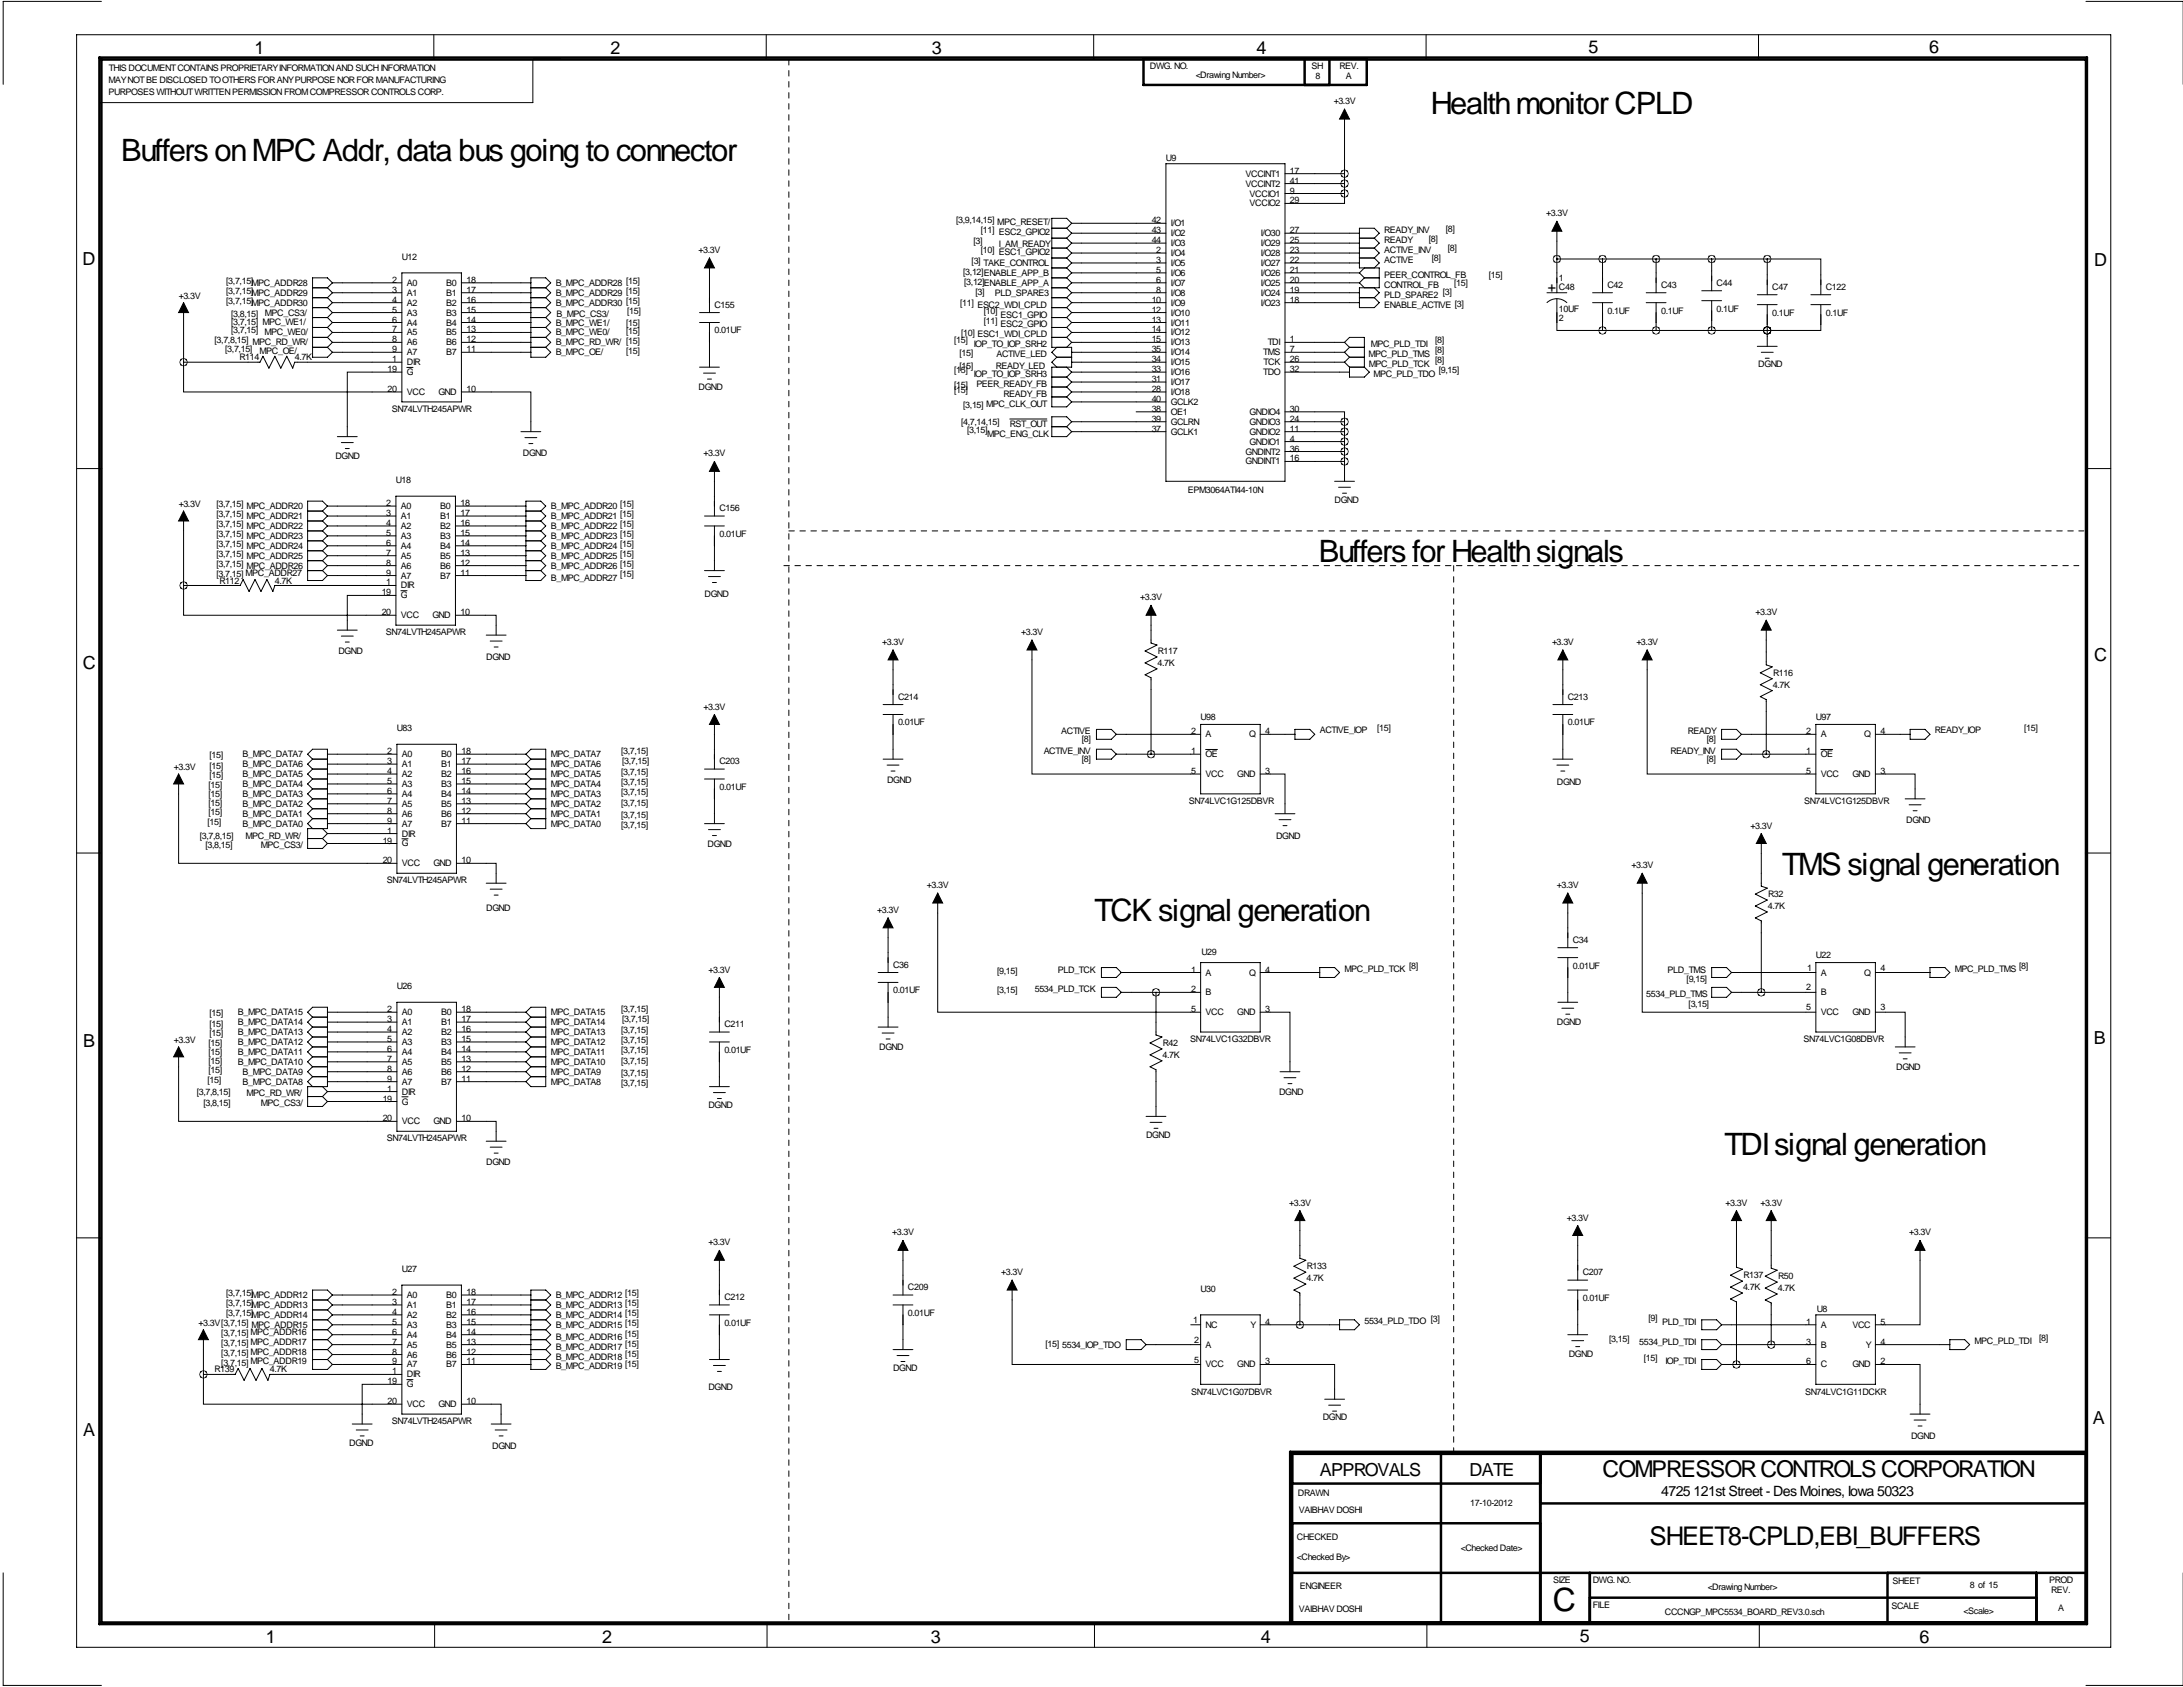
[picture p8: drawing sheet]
<svg xmlns="http://www.w3.org/2000/svg" width="559mm" height="432mm" viewBox="0 0 559 432" stroke-linecap="round" stroke-linejoin="round" font-family="sans-serif">
<defs><g id="words">
<text font-size="8.2" x="397.5" y="412.4">C</text>
<g font-size="7.9">
<text x="366.3" y="29.2">Health monitor CPLD</text>
<text x="31" y="41.1">Buffers on MPC Addr, data bus going to connector</text>
<text x="337.6" y="143.8">Buffers for Health signals</text>
<text x="456.2" y="224">TMS signal generation</text>
<text x="280.2" y="235.7">TCK signal generation</text>
<text x="441.5" y="295.7">TDI signal generation</text>
</g>
<text font-size="6.6" x="422.3" y="395.4">SHEET8-CPLD,EBI_BUFFERS</text>
<text font-size="5.9" x="410.2" y="378">COMPRESSOR CONTROLS CORPORATION</text>
<g font-size="4.6">
<text x="65.1" y="13.7">1</text>
<text x="156.3" y="13.7">2</text>
<text x="238.5" y="13.7">3</text>
<text x="321.6" y="13.7">4</text>
<text x="406.6" y="13.5">5</text>
<text x="493.8" y="13.5">6</text>
<text x="21.1" y="67.9">D</text>
<text x="536.1" y="68.1">D</text>
<text x="21.2" y="171.1">C</text>
<text x="536" y="169.2">C</text>
<text x="21.3" y="268.1">B</text>
<text x="535.9" y="267.2">B</text>
<text x="535.7" y="364.5">A</text>
<text x="21.3" y="367.5">A</text>
<text x="337.8" y="377.7">APPROVALS</text>
<text x="376.2" y="377.7">DATE</text>
<text x="68" y="420.6">1</text>
<text x="154.1" y="420.6">2</text>
<text x="238.3" y="420.6">3</text>
<text x="322.7" y="420.5">4</text>
<text x="404.4" y="420.4">5</text>
<text x="491.4" y="420.6">6</text>
</g>
<g font-size="3.6">
<text x="396.2" y="74.7">+</text>
<text x="425.2" y="383">4725 121st Street - Des Moines, Iowa 50323</text>
</g>
<g font-size="2.3">
<text x="294.3" y="17.6">DWG. NO.</text>
<text x="335.7" y="17.7">SH</text>
<text x="342.9" y="17.8">REV.</text>
<text x="27.8" y="21.1">MAY NOT BE DISCLOSED TO OTHERS FOR ANY PURPOSE NOR FOR MANUFACTURING</text>
<text x="27.9" y="18.3">THIS DOCUMENT CONTAINS PROPRIETARY INFORMATION AND SUCH INFORMATION</text>
<text x="306.1" y="20.1">&lt;Drawing Number&gt;</text>
<text x="336.7" y="20.3">8</text>
<text x="344.5" y="20.3">A</text>
<text x="27.8" y="24.2">PURPOSES WITHOUT WRITTEN PERMISSION FROM COMPRESSOR CONTROLS CORP.</text>
<text x="341.4" y="26.7">+3.3V</text>
<text x="298.4" y="41.1">U9</text>
<text x="318.8" y="45.2">VCCINT1</text>
<text x="318.8" y="47.8">VCCINT2</text>
<text x="330.2" y="44.4">17</text>
<text x="330.2" y="47">41</text>
<text x="319.9" y="50.3">VCCIO1</text>
<text x="319.9" y="52.8">VCCIO2</text>
<text x="330.2" y="49.5">9</text>
<text x="330.2" y="52.1">29</text>
<text x="244.8" y="57.2">[3,9,14,15] MPC_RESET/</text>
<text x="251.1" y="59.7">[11] ESC2_GPIO2</text>
<text x="294.8" y="57.1">42</text>
<text x="294.8" y="59.7">43</text>
<text x="299.7" y="57.9">I/O1</text>
<text x="330.2" y="59.7">27</text>
<text x="354.3" y="59.7">READY_INV</text>
<text x="370.1" y="59.4">[8]</text>
<text x="395.8" y="55.4">+3.3V</text>
<text x="178.8" y="64.8">+3.3V</text>
<text x="249.2" y="62.5">[3]</text>
<text x="251.1" y="64.8">[10] ESC1_GPIO2</text>
<text x="255.7" y="63.2">I_AM_READY</text>
<text x="294.8" y="62.2">44</text>
<text x="296" y="64.8">2</text>
<text x="299.7" y="60.5">I/O2</text>
<text x="299.7" y="63">I/O3</text>
<text x="299.7" y="65.5">I/O4</text>
<text x="322.8" y="65.5">I/O28</text>
<text x="322.8" y="63">I/O29</text>
<text x="322.8" y="60.5">I/O30</text>
<text x="330.2" y="64.8">23</text>
<text x="330.2" y="62.2">25</text>
<text x="354.3" y="64.8">ACTIVE_INV</text>
<text x="354.3" y="62.2">READY</text>
<text x="365.8" y="62">[8]</text>
<text x="370.6" y="64.3">[8]</text>
<text x="102.9" y="66.5">U12</text>
<text x="246.6" y="70.4">[3,12]ENABLE_APP_B</text>
<text x="248.7" y="67.6">[3] TAKE_CONTROL</text>
<text x="296" y="67.3">3</text>
<text x="296" y="69.8">5</text>
<text x="299.7" y="68.1">I/O5</text>
<text x="299.7" y="70.6">I/O6</text>
<text x="322.8" y="70.6">I/O26</text>
<text x="322.8" y="68.1">I/O27</text>
<text x="330.2" y="69.8">21</text>
<text x="330.2" y="67.3">22</text>
<text x="354.3" y="67.3">ACTIVE</text>
<text x="354.3" y="71.1">PEER_CONTROL_FB</text>
<text x="366.5" y="66.8">[8]</text>
<text x="381.1" y="71.1">[15]</text>
<text x="399" y="71.9">1</text>
<text x="45.7" y="76.5">+3.3V</text>
<text x="57.9" y="72.7">[3,7,15]MPC_ADDR28</text>
<text x="57.9" y="75.2">[3,7,15]MPC_ADDR29</text>
<text x="57.9" y="77.7">[3,7,15]MPC_ADDR30</text>
<text x="100.4" y="72.4">2</text>
<text x="100.4" y="74.9">3</text>
<text x="100.4" y="77.5">4</text>
<text x="104.1" y="73.2">A0</text>
<text x="104.1" y="75.7">A1</text>
<text x="114.2" y="73.2">B0</text>
<text x="114.2" y="75.7">B1</text>
<text x="119.4" y="72.4">18</text>
<text x="119.4" y="74.9">17</text>
<text x="119.4" y="77.5">16</text>
<text x="142.2" y="73.2">B_MPC_ADDR28 [15]</text>
<text x="142.2" y="75.7">B_MPC_ADDR29 [15]</text>
<text x="246.8" y="72.9">[3,12]ENABLE_APP_A</text>
<text x="249.7" y="75.4">[3]</text>
<text x="254.6" y="75.7">PLD_SPARE3</text>
<text x="294.8" y="77.5">10</text>
<text x="296" y="72.4">6</text>
<text x="296" y="74.9">8</text>
<text x="299.7" y="73.2">I/O7</text>
<text x="299.7" y="75.7">I/O8</text>
<text x="322.8" y="75.7">I/O24</text>
<text x="322.8" y="73.2">I/O25</text>
<text x="330.2" y="77.5">18</text>
<text x="330.2" y="74.9">19</text>
<text x="330.2" y="72.4">20</text>
<text x="354.3" y="76.2">PLD_SPARE2</text>
<text x="354.3" y="73.7">CONTROL_FB</text>
<text x="369.3" y="75.4">[3]</text>
<text x="372.2" y="73.2">[15]</text>
<text x="399" y="74.2">C48</text>
<text x="411.5" y="73.7">C42</text>
<text x="425.2" y="73.7">C43</text>
<text x="439.4" y="73.2">C44</text>
<text x="453.6" y="74.2">C47</text>
<text x="467.4" y="74.2">C122</text>
<text x="59.2" y="83.1">[3,7,15] MPC_WE1/</text>
<text x="59.2" y="81">[3,8,15]</text>
<text x="67.8" y="80.8">MPC_CS3/</text>
<text x="100.4" y="80">5</text>
<text x="100.4" y="82.6">6</text>
<text x="104.1" y="78.2">A2</text>
<text x="104.1" y="80.8">A3</text>
<text x="104.1" y="83.3">A4</text>
<text x="114.2" y="78.2">B2</text>
<text x="114.2" y="80.8">B3</text>
<text x="114.2" y="83.3">B4</text>
<text x="119.4" y="80">15</text>
<text x="119.4" y="82.6">14</text>
<text x="142.2" y="78.2">B_MPC_ADDR30 [15]</text>
<text x="142.2" y="83.3">B_MPC_WE1/</text>
<text x="142.5" y="81">B_MPC_CS3/</text>
<text x="160.3" y="83.3">[15]</text>
<text x="160.5" y="80.3">[15]</text>
<text x="182.9" y="78.7">C155</text>
<text x="245.7" y="78.2">[11] ESC2_WDI_CPLD</text>
<text x="251.8" y="80.3">[10]</text>
<text x="251.8" y="82.8">[11]</text>
<text x="256.1" y="81.3">ESC1_GPIO</text>
<text x="256.1" y="83.8">ESC2_GPIO</text>
<text x="294.8" y="80">12</text>
<text x="294.8" y="82.6">13</text>
<text x="299.7" y="78.2">I/O9</text>
<text x="299.7" y="80.8">I/O10</text>
<text x="299.7" y="83.3">I/O11</text>
<text x="322.8" y="78.2">I/O23</text>
<text x="354.3" y="78.7">ENABLE_ACTIVE [3]</text>
<text x="399" y="82.1">2</text>
<text x="399" y="79.8">10UF</text>
<text x="411.5" y="80.3">0.1UF</text>
<text x="425.2" y="80.3">0.1UF</text>
<text x="439.4" y="79.8">0.1UF</text>
<text x="453.6" y="80.8">0.1UF</text>
<text x="467.4" y="80.8">0.1UF</text>
<text x="54.9" y="87.9">[3,7,8,15] MPC_RD_WR/</text>
<text x="59.2" y="85.4">[3,7,15]</text>
<text x="67.7" y="85.9">MPC_WE0/</text>
<text x="100.4" y="85.1">7</text>
<text x="100.4" y="87.6">8</text>
<text x="104.1" y="85.9">A5</text>
<text x="104.1" y="88.4">A6</text>
<text x="114.2" y="85.9">B5</text>
<text x="114.2" y="88.4">B6</text>
<text x="119.4" y="85.1">13</text>
<text x="119.4" y="87.6">12</text>
<text x="142.2" y="88.4">B_MPC_RD_WR/ [15]</text>
<text x="142.2" y="85.9">B_MPC_WE0/</text>
<text x="160.3" y="85.6">[15]</text>
<text x="182.9" y="85.4">0.01UF</text>
<text x="244.2" y="87.9">[15]</text>
<text x="246" y="86.1">[10] ESC1_WDI_CPLD</text>
<text x="249.3" y="88.9">IOP_TO_IOP_SRH2</text>
<text x="294.8" y="85.1">14</text>
<text x="294.8" y="87.6">15</text>
<text x="299.7" y="85.9">I/O12</text>
<text x="299.7" y="88.4">I/O13</text>
<text x="324.5" y="88.4">TDI</text>
<text x="330.2" y="87.6">1</text>
<text x="350.9" y="88.9">MPC_PLD_TDI</text>
<text x="367.3" y="87.9">[8]</text>
<text x="57.7" y="90.2">[3,7,15]</text>
<text x="61.3" y="92.2">R114</text>
<text x="66.5" y="90.7">MPC_OE/</text>
<text x="75.4" y="92.2">4.7K</text>
<text x="99.2" y="95.3">19</text>
<text x="100.4" y="90.2">9</text>
<text x="100.4" y="92.7">1</text>
<text x="104.1" y="90.9">A7</text>
<text x="104.1" y="93.5">DIR</text>
<text x="114.2" y="90.9">B7</text>
<text x="119.4" y="90.2">11</text>
<text x="142.2" y="90.9">B_MPC_OE/</text>
<text x="160.3" y="90.7">[15]</text>
<text x="244.2" y="95.5">[15]</text>
<text x="245.6" y="91.2">[15]</text>
<text x="245.6" y="94.5">[15]</text>
<text x="254.9" y="94.5">READY_LED</text>
<text x="255.1" y="91.4">ACTIVE_LED</text>
<text x="294.8" y="90.2">35</text>
<text x="294.8" y="92.7">34</text>
<text x="294.8" y="95.3">33</text>
<text x="299.7" y="90.9">I/O14</text>
<text x="299.7" y="93.5">I/O15</text>
<text x="323.3" y="90.9">TMS</text>
<text x="323.4" y="93.5">TCK</text>
<text x="330.2" y="90.2">7</text>
<text x="330.2" y="92.7">26</text>
<text x="330.2" y="95.3">32</text>
<text x="350.3" y="91.4">MPC_PLD_TMS</text>
<text x="350.4" y="94">MPC_PLD_TCK</text>
<text x="367.3" y="90.4">[8]</text>
<text x="367.3" y="93">[8]</text>
<text x="368.3" y="95.5">[9,15]</text>
<text x="450.1" y="94">DGND</text>
<text x="99.2" y="100.3">20</text>
<text x="104.1" y="96">G</text>
<text x="104.1" y="101.1">VCC</text>
<text x="112.2" y="101.1">GND</text>
<text x="119.4" y="100.3">10</text>
<text x="178.8" y="99.8">DGND</text>
<text x="244.2" y="99.3">[15]</text>
<text x="244.2" y="100.6">[15]</text>
<text x="249.3" y="96.5">IOP_TO_IOP_SRH3</text>
<text x="249.9" y="99.1">PEER_READY_FB</text>
<text x="256.9" y="101.6">READY_FB</text>
<text x="294.8" y="97.8">31</text>
<text x="294.8" y="100.3">28</text>
<text x="299.7" y="96">I/O16</text>
<text x="299.7" y="98.6">I/O17</text>
<text x="299.7" y="101.1">I/O18</text>
<text x="323.3" y="96">TDO</text>
<text x="351.6" y="96.5">MPC_PLD_TDO</text>
<text x="100.3" y="105.4">SN74LVTH245APWR</text>
<text x="246.6" y="104.4">[3,15] MPC_CLK_OUT</text>
<text x="294.8" y="102.9">40</text>
<text x="294.8" y="105.4">38</text>
<text x="294.8" y="108">39</text>
<text x="299.7" y="103.6">GCLK2</text>
<text x="299.7" y="106.2">OE1</text>
<text x="319.9" y="106.2">GNDIO4</text>
<text x="330.2" y="108">24</text>
<text x="330.2" y="105.4">30</text>
<text x="246" y="108.7">[4,7,14,15]</text>
<text x="247.6" y="110.8">[3,15]</text>
<text x="252.7" y="111.8">MPC_ENG_CLK</text>
<text x="258.5" y="109.2">RST_OUT</text>
<text x="294.8" y="110.5">37</text>
<text x="299.7" y="108.7">GCLRN</text>
<text x="299.7" y="111.3">GCLK1</text>
<text x="319.9" y="113.8">GNDIO1</text>
<text x="319.9" y="111.3">GNDIO2</text>
<text x="319.9" y="108.7">GNDIO3</text>
<text x="330.2" y="113">4</text>
<text x="330.2" y="110.5">11</text>
<text x="85.9" y="117.6">DGND</text>
<text x="133.9" y="116.8">DGND</text>
<text x="180.1" y="116.8">+3.3V</text>
<text x="318.8" y="118.9">GNDINT1</text>
<text x="318.8" y="116.3">GNDINT2</text>
<text x="330.2" y="118.1">16</text>
<text x="330.2" y="115.6">36</text>
<text x="101.3" y="123.7">U18</text>
<text x="45.7" y="129.8">+3.3V</text>
<text x="55.4" y="129.8">[3,7,15] MPC_ADDR20</text>
<text x="98.9" y="129.5">2</text>
<text x="102.6" y="130.3">A0</text>
<text x="112.7" y="130.3">B0</text>
<text x="117.9" y="129.5">18</text>
<text x="141" y="130.3">B_MPC_ADDR20 [15]</text>
<text x="184.1" y="130.8">C156</text>
<text x="304.1" y="126.2">EPM3064ATI44-10N</text>
<text x="341.6" y="128.8">DGND</text>
<text x="55.4" y="132.3">[3,7,15] MPC_ADDR21</text>
<text x="55.4" y="134.9">[3,7,15] MPC_ADDR22</text>
<text x="55.4" y="137.4">[3,7,15] MPC_ADDR23</text>
<text x="98.9" y="132.1">3</text>
<text x="98.9" y="134.6">4</text>
<text x="98.9" y="137.2">5</text>
<text x="102.6" y="132.8">A1</text>
<text x="102.6" y="135.4">A2</text>
<text x="102.6" y="137.9">A3</text>
<text x="112.7" y="132.8">B1</text>
<text x="112.7" y="135.4">B2</text>
<text x="112.7" y="137.9">B3</text>
<text x="117.9" y="132.1">17</text>
<text x="117.9" y="134.6">16</text>
<text x="117.9" y="137.2">15</text>
<text x="141" y="132.8">B_MPC_ADDR21 [15]</text>
<text x="141" y="135.4">B_MPC_ADDR22 [15]</text>
<text x="141" y="137.9">B_MPC_ADDR23 [15]</text>
<text x="184.1" y="137.4">0.01UF</text>
<text x="55.4" y="140">[3,7,15] MPC_ADDR24</text>
<text x="55.4" y="142.5">[3,7,15] MPC_ADDR25</text>
<text x="98.9" y="139.7">6</text>
<text x="98.9" y="142.2">7</text>
<text x="102.6" y="140.5">A4</text>
<text x="102.6" y="143">A5</text>
<text x="112.7" y="140.5">B4</text>
<text x="112.7" y="143">B5</text>
<text x="117.9" y="139.7">14</text>
<text x="117.9" y="142.2">13</text>
<text x="141" y="140.5">B_MPC_ADDR24 [15]</text>
<text x="141" y="143">B_MPC_ADDR25 [15]</text>
<text x="55.4" y="145">[3,7,15] MPC_ADDR26</text>
<text x="55.4" y="147.6">[3,7,15] MPC_ADDR27</text>
<text x="56.2" y="149.4">R112</text>
<text x="70.4" y="149.4">4.7K</text>
<text x="98.9" y="144.8">8</text>
<text x="98.9" y="147.3">9</text>
<text x="98.9" y="149.9">1</text>
<text x="102.6" y="145.5">A6</text>
<text x="102.6" y="148.1">A7</text>
<text x="112.7" y="145.5">B6</text>
<text x="112.7" y="148.1">B7</text>
<text x="117.9" y="144.8">12</text>
<text x="117.9" y="147.3">11</text>
<text x="141" y="145.5">B_MPC_ADDR26 [15]</text>
<text x="141" y="148.6">B_MPC_ADDR27</text>
<text x="158.7" y="147.6">[15]</text>
<text x="97.7" y="152.4">19</text>
<text x="102.6" y="153.2">G</text>
<text x="102.6" y="150.6">DIR</text>
<text x="180.3" y="152.9">DGND</text>
<text x="291.9" y="153.7">+3.3V</text>
<text x="97.7" y="157.5">20</text>
<text x="102.6" y="158.2">VCC</text>
<text x="110.7" y="158.2">GND</text>
<text x="117.9" y="157.5">10</text>
<text x="449.4" y="157.5">+3.3V</text>
<text x="86.6" y="167.4">DGND</text>
<text x="98.8" y="162.6">SN74LVTH245APWR</text>
<text x="225.8" y="165.1">+3.3V</text>
<text x="261.4" y="162.6">+3.3V</text>
<text x="296.4" y="167.4">R117</text>
<text x="397.3" y="165.1">+3.3V</text>
<text x="418.9" y="165.1">+3.3V</text>
<text x="124.5" y="168.9">DGND</text>
<text x="296.3" y="170.4">4.7K</text>
<text x="453.9" y="173">R116</text>
<text x="229.9" y="179.1">C214</text>
<text x="401.3" y="179.1">C213</text>
<text x="453.8" y="176">4.7K</text>
<text x="180.1" y="181.6">+3.3V</text>
<text x="229.9" y="185.7">0.01UF</text>
<text x="307.3" y="184.4">U98</text>
<text x="401.3" y="185.7">0.01UF</text>
<text x="464.8" y="184.4">U97</text>
<text x="101.6" y="187.2">U83</text>
<text x="271.6" y="188">ACTIVE</text>
<text x="276.9" y="190">[8]</text>
<text x="304.9" y="188">2</text>
<text x="308.6" y="188.7">A</text>
<text x="319.7" y="188.7">Q</text>
<text x="323.8" y="188">4</text>
<text x="337.8" y="187.7">ACTIVE_IOP</text>
<text x="352.6" y="187.2">[15]</text>
<text x="432.1" y="188">READY</text>
<text x="436.9" y="190">[8]</text>
<text x="462.4" y="188">2</text>
<text x="466.1" y="188.7">A</text>
<text x="477.2" y="188.7">Q</text>
<text x="481.3" y="188">4</text>
<text x="495.3" y="187.7">READY_IOP</text>
<text x="518.2" y="187.2">[15]</text>
<text x="44.5" y="197.1">+3.3V</text>
<text x="53.6" y="196.9">[15]</text>
<text x="53.6" y="194.1">[15]</text>
<text x="62.1" y="196.3">B_MPC_DATA6</text>
<text x="62.1" y="193.8">B_MPC_DATA7</text>
<text x="99.1" y="193">2</text>
<text x="99.1" y="195.6">3</text>
<text x="102.9" y="193.8">A0</text>
<text x="102.9" y="196.3">A1</text>
<text x="112.9" y="193.8">B0</text>
<text x="112.9" y="196.3">B1</text>
<text x="118.1" y="193">18</text>
<text x="118.1" y="195.6">17</text>
<text x="141" y="196.3">MPC_DATA6</text>
<text x="141" y="193.8">MPC_DATA7</text>
<text x="159" y="193">[3,7,15]</text>
<text x="159.3" y="195.6">[3,7,15]</text>
<text x="184.1" y="195.6">C203</text>
<text x="267.2" y="193">ACTIVE_INV</text>
<text x="276.9" y="195.1">[8]</text>
<text x="304.9" y="193">1</text>
<text x="308.6" y="193.8">OE</text>
<text x="427.6" y="193">READY_INV</text>
<text x="436.9" y="195.1">[8]</text>
<text x="462.4" y="193">1</text>
<text x="466.1" y="193.8">OE</text>
<text x="53.3" y="204">[15]</text>
<text x="53.3" y="201.7">[15]</text>
<text x="53.6" y="199.1">[15]</text>
<text x="62.1" y="204">B_MPC_DATA3</text>
<text x="62.1" y="201.4">B_MPC_DATA4</text>
<text x="62.1" y="198.9">B_MPC_DATA5</text>
<text x="99.1" y="198.1">4</text>
<text x="99.1" y="200.7">5</text>
<text x="99.1" y="203.2">6</text>
<text x="102.9" y="198.9">A2</text>
<text x="102.9" y="201.4">A3</text>
<text x="102.9" y="204">A4</text>
<text x="112.9" y="198.9">B2</text>
<text x="112.9" y="201.4">B3</text>
<text x="112.9" y="204">B4</text>
<text x="118.1" y="198.1">16</text>
<text x="118.1" y="200.7">15</text>
<text x="118.1" y="203.2">14</text>
<text x="141" y="204">MPC_DATA3</text>
<text x="141" y="201.4">MPC_DATA4</text>
<text x="141" y="198.9">MPC_DATA5</text>
<text x="159" y="203.5">[3,7,15]</text>
<text x="159" y="200.9">[3,7,15]</text>
<text x="159" y="198.4">[3,7,15]</text>
<text x="184.1" y="202.2">0.01UF</text>
<text x="227.1" y="200.4">DGND</text>
<text x="304.9" y="198.1">5</text>
<text x="308.6" y="198.9">VCC</text>
<text x="316.7" y="198.9">GND</text>
<text x="323.8" y="198.1">3</text>
<text x="398.5" y="200.9">DGND</text>
<text x="462.4" y="198.1">5</text>
<text x="466.1" y="198.9">VCC</text>
<text x="474.2" y="198.9">GND</text>
<text x="481.3" y="198.1">3</text>
<text x="53.3" y="208.5">[15]</text>
<text x="53.3" y="206.3">[15]</text>
<text x="62.1" y="209">B_MPC_DATA1</text>
<text x="62.1" y="206.5">B_MPC_DATA2</text>
<text x="99.1" y="205.7">7</text>
<text x="99.1" y="208.3">8</text>
<text x="102.9" y="206.5">A5</text>
<text x="102.9" y="209">A6</text>
<text x="112.9" y="206.5">B5</text>
<text x="112.9" y="209">B6</text>
<text x="118.1" y="205.7">13</text>
<text x="118.1" y="208.3">12</text>
<text x="141" y="209">MPC_DATA1</text>
<text x="141" y="206.5">MPC_DATA2</text>
<text x="159" y="209.3">[3,7,15]</text>
<text x="159" y="206.3">[3,7,15]</text>
<text x="304.3" y="205.7">SN74LVC1G125DBVR</text>
<text x="461.8" y="205.7">SN74LVC1G125DBVR</text>
<text x="51.1" y="214.6">[3,7,8,15]</text>
<text x="53.1" y="211.1">[15]</text>
<text x="62.1" y="211.6">B_MPC_DATA0</text>
<text x="62.9" y="214.6">MPC_RD_WR/</text>
<text x="98" y="215.9">19</text>
<text x="99.1" y="210.8">9</text>
<text x="99.1" y="213.4">1</text>
<text x="102.9" y="211.6">A7</text>
<text x="102.9" y="214.1">DIR</text>
<text x="112.9" y="211.6">B7</text>
<text x="118.1" y="210.8">11</text>
<text x="141" y="211.6">MPC_DATA0</text>
<text x="159" y="211.8">[3,7,15]</text>
<text x="326.6" y="214.6">DGND</text>
<text x="448.1" y="212.1">+3.3V</text>
<text x="487.9" y="210.6">DGND</text>
<text x="52.6" y="217.2">[3,8,15]</text>
<text x="66.8" y="217.2">MPC_CS3/</text>
<text x="98" y="221">20</text>
<text x="102.9" y="216.7">G</text>
<text x="102.9" y="221.7">VCC</text>
<text x="111" y="221.7">GND</text>
<text x="118.1" y="221">10</text>
<text x="181.1" y="216.9">DGND</text>
<text x="99" y="226.1">SN74LVTH245APWR</text>
<text x="237.3" y="227.3">+3.3V</text>
<text x="398.6" y="227.3">+3.3V</text>
<text x="417.6" y="222.2">+3.3V</text>
<text x="124.5" y="233.2">DGND</text>
<text x="224.6" y="233.7">+3.3V</text>
<text x="452.5" y="232.6">4.7K</text>
<text x="452.6" y="229.7">R32</text>
<text x="307.6" y="244.3">U29</text>
<text x="402.6" y="241.3">C34</text>
<text x="464.8" y="245.1">U22</text>
<text x="181.4" y="248.9">+3.3V</text>
<text x="228.6" y="247.6">C36</text>
<text x="255.2" y="249.2">[9,15]</text>
<text x="270.8" y="248.9">PLD_TCK</text>
<text x="304.9" y="248.9">1</text>
<text x="308.6" y="249.7">A</text>
<text x="319.7" y="249.7">Q</text>
<text x="323.8" y="248.9">4</text>
<text x="344.2" y="248.7">MPC_PLD_TCK</text>
<text x="360.7" y="247.9">[8]</text>
<text x="402.6" y="247.9">0.01UF</text>
<text x="426.9" y="248.9">PLD_TMS</text>
<text x="431.7" y="251.5">[9,15]</text>
<text x="462.6" y="248.4">1</text>
<text x="466.1" y="249.7">A</text>
<text x="477.2" y="249.7">Q</text>
<text x="481.3" y="248.4">4</text>
<text x="500.4" y="248.7">MPC_PLD_TMS</text>
<text x="516.9" y="247.9">[8]</text>
<text x="101.6" y="253.2">U26</text>
<text x="228.6" y="254.3">0.01UF</text>
<text x="255.2" y="254.3">[3,15]</text>
<text x="264.9" y="254">5534_PLD_TCK</text>
<text x="304.9" y="254">2</text>
<text x="308.6" y="254.8">B</text>
<text x="421.4" y="255.3">5534_PLD_TMS</text>
<text x="432.2" y="257.8">[3,15]</text>
<text x="462.4" y="253.5">2</text>
<text x="466.1" y="254.8">B</text>
<text x="53.6" y="262.9">[15]</text>
<text x="53.6" y="260.1">[15]</text>
<text x="60.9" y="262.4">B_MPC_DATA14</text>
<text x="60.9" y="259.8">B_MPC_DATA15</text>
<text x="99.1" y="259.1">2</text>
<text x="99.1" y="261.6">3</text>
<text x="102.9" y="259.8">A0</text>
<text x="102.9" y="262.4">A1</text>
<text x="112.9" y="259.8">B0</text>
<text x="112.9" y="262.4">B1</text>
<text x="118.1" y="259.1">18</text>
<text x="118.1" y="261.6">17</text>
<text x="141" y="262.4">MPC_DATA14</text>
<text x="141" y="259.8">MPC_DATA15</text>
<text x="159" y="259.1">[3,7,15]</text>
<text x="159.3" y="261.6">[3,7,15]</text>
<text x="185.4" y="262.9">C211</text>
<text x="304.9" y="259.1">5</text>
<text x="308.6" y="259.8">VCC</text>
<text x="316.7" y="259.8">GND</text>
<text x="323.8" y="259.1">3</text>
<text x="398.5" y="262.4">DGND</text>
<text x="462.4" y="258.6">5</text>
<text x="466.1" y="259.8">VCC</text>
<text x="474.2" y="259.8">GND</text>
<text x="481.3" y="258.6">3</text>
<text x="44.5" y="267">+3.3V</text>
<text x="53.3" y="267.7">[15]</text>
<text x="53.6" y="265.2">[15]</text>
<text x="60.9" y="267.5">B_MPC_DATA12</text>
<text x="60.9" y="264.9">B_MPC_DATA13</text>
<text x="99.1" y="264.2">4</text>
<text x="99.1" y="266.7">5</text>
<text x="99.1" y="269.2">6</text>
<text x="102.9" y="264.9">A2</text>
<text x="102.9" y="267.5">A3</text>
<text x="112.9" y="264.9">B2</text>
<text x="112.9" y="267.5">B3</text>
<text x="118.1" y="264.2">16</text>
<text x="118.1" y="266.7">15</text>
<text x="118.1" y="269.2">14</text>
<text x="141" y="267.5">MPC_DATA12</text>
<text x="141" y="264.9">MPC_DATA13</text>
<text x="159" y="269.5">[3,7,15]</text>
<text x="159" y="267">[3,7,15]</text>
<text x="159" y="264.4">[3,7,15]</text>
<text x="185.4" y="269.5">0.01UF</text>
<text x="225" y="268.7">DGND</text>
<text x="297.7" y="267.8">R42</text>
<text x="304.7" y="266.7">SN74LVC1G32DBVR</text>
<text x="461.7" y="266.7">SN74LVC1G08DBVR</text>
<text x="53.3" y="274.6">[15]</text>
<text x="53.3" y="272.3">[15]</text>
<text x="53.3" y="270">[15]</text>
<text x="60.9" y="272.5">B_MPC_DATA10</text>
<text x="60.9" y="270">B_MPC_DATA11</text>
<text x="62.1" y="275.1">B_MPC_DATA9</text>
<text x="99.1" y="271.8">7</text>
<text x="99.1" y="274.3">8</text>
<text x="102.9" y="270">A4</text>
<text x="102.9" y="272.5">A5</text>
<text x="102.9" y="275.1">A6</text>
<text x="112.9" y="270">B4</text>
<text x="112.9" y="272.5">B5</text>
<text x="112.9" y="275.1">B6</text>
<text x="118.1" y="271.8">13</text>
<text x="118.1" y="274.3">12</text>
<text x="141" y="275.1">MPC_DATA9</text>
<text x="141" y="272.5">MPC_DATA10</text>
<text x="141" y="270">MPC_DATA11</text>
<text x="159" y="275.3">[3,7,15]</text>
<text x="159" y="272.3">[3,7,15]</text>
<text x="297.6" y="270.7">4.7K</text>
<text x="485.4" y="273.8">DGND</text>
<text x="50.4" y="280.2">[3,7,8,15]</text>
<text x="53.1" y="277.1">[15]</text>
<text x="62.1" y="277.6">B_MPC_DATA8</text>
<text x="63.1" y="280.4">MPC_RD_WR/</text>
<text x="98" y="281.9">19</text>
<text x="99.1" y="276.9">9</text>
<text x="99.1" y="279.4">1</text>
<text x="102.9" y="277.6">A7</text>
<text x="102.9" y="280.2">DIR</text>
<text x="112.9" y="277.6">B7</text>
<text x="118.1" y="276.9">11</text>
<text x="141" y="277.6">MPC_DATA8</text>
<text x="159" y="277.9">[3,7,15]</text>
<text x="327.4" y="280.2">DGND</text>
<text x="52.1" y="283">[3,8,15]</text>
<text x="66.8" y="283.2">MPC_CS3/</text>
<text x="98" y="287">20</text>
<text x="102.9" y="282.7">G</text>
<text x="102.9" y="287.8">VCC</text>
<text x="111" y="287.8">GND</text>
<text x="118.1" y="287">10</text>
<text x="181.4" y="283.7">DGND</text>
<text x="99" y="292.1">SN74LVTH245APWR</text>
<text x="293.4" y="291.3">DGND</text>
<text x="124.5" y="298.2">DGND</text>
<text x="330" y="308.6">+3.3V</text>
<text x="441.7" y="308.6">+3.3V</text>
<text x="450.6" y="308.6">+3.3V</text>
<text x="228.4" y="316.2">+3.3V</text>
<text x="401.1" y="312.4">+3.3V</text>
<text x="488.7" y="316.2">+3.3V</text>
<text x="181.4" y="318.8">+3.3V</text>
<text x="102.9" y="325.6">U27</text>
<text x="256.3" y="326.4">+3.3V</text>
<text x="334.4" y="327.9">4.7K</text>
<text x="334.5" y="324.9">R133</text>
<text x="405.1" y="326.4">C207</text>
<text x="446.3" y="327.2">R137</text>
<text x="455.2" y="327.5">R50</text>
<text x="57.9" y="331.7">[3,7,15]MPC_ADDR12</text>
<text x="57.9" y="334.3">[3,7,15]MPC_ADDR13</text>
<text x="100.4" y="331.5">2</text>
<text x="100.4" y="334">3</text>
<text x="104.1" y="332.2">A0</text>
<text x="104.1" y="334.8">A1</text>
<text x="114.2" y="332.2">B0</text>
<text x="114.2" y="334.8">B1</text>
<text x="119.4" y="331.5">18</text>
<text x="119.4" y="334">17</text>
<text x="142.2" y="332.2">B_MPC_ADDR12 [15]</text>
<text x="142.2" y="334.8">B_MPC_ADDR13 [15]</text>
<text x="185.4" y="332.7">C212</text>
<text x="232.4" y="330.2">C209</text>
<text x="307.3" y="330.7">U30</text>
<text x="405.1" y="333">0.01UF</text>
<text x="446.2" y="330.1">4.7K</text>
<text x="455.1" y="330.4">4.7K</text>
<text x="465.1" y="335.8">U8</text>
<text x="50.8" y="339.3">+3.3V[3,7,15] MPC_ADDR15</text>
<text x="56.6" y="341.9">[3,7,15] MPC_ADDR16</text>
<text x="57.9" y="336.8">[3,7,15]MPC_ADDR14</text>
<text x="100.4" y="336.5">4</text>
<text x="100.4" y="339.1">5</text>
<text x="100.4" y="341.6">6</text>
<text x="104.1" y="337.3">A2</text>
<text x="104.1" y="339.9">A3</text>
<text x="114.2" y="337.3">B2</text>
<text x="114.2" y="339.9">B3</text>
<text x="119.4" y="336.5">16</text>
<text x="119.4" y="339.1">15</text>
<text x="119.4" y="341.6">14</text>
<text x="142.2" y="337.3">B_MPC_ADDR14 [15]</text>
<text x="142.2" y="339.9">B_MPC_ADDR15 [15]</text>
<text x="185.4" y="339.4">0.01UF</text>
<text x="232.4" y="336.8">0.01UF</text>
<text x="305.4" y="338.6">1</text>
<text x="308.6" y="339.9">NC</text>
<text x="320.1" y="339.9">Y</text>
<text x="323.8" y="339.1">4</text>
<text x="349.2" y="338.8">5534_PLD_TDO [3]</text>
<text x="421.9" y="338.1">[9]</text>
<text x="425.5" y="339.1">PLD_TDI</text>
<text x="462.4" y="339.1">1</text>
<text x="466.1" y="339.9">A</text>
<text x="474.2" y="339.9">VCC</text>
<text x="481.3" y="339.1">5</text>
<text x="56.6" y="344.4">[3,7,15] MPC_ADDR17</text>
<text x="56.6" y="347">[3,7,15] MPC_ADDR18</text>
<text x="100.4" y="344.2">7</text>
<text x="100.4" y="346.7">8</text>
<text x="104.1" y="342.4">A4</text>
<text x="104.1" y="344.9">A5</text>
<text x="104.1" y="347.5">A6</text>
<text x="114.2" y="342.4">B4</text>
<text x="114.2" y="344.9">B5</text>
<text x="114.2" y="347.5">B6</text>
<text x="119.4" y="344.2">13</text>
<text x="119.4" y="346.7">12</text>
<text x="142.2" y="342.9">B_MPC_ADDR16</text>
<text x="142.2" y="345.4">B_MPC_ADDR17</text>
<text x="142.2" y="348">B_MPC_ADDR18</text>
<text x="160" y="342.1">[15]</text>
<text x="160" y="344.7">[15]</text>
<text x="160" y="347.2">[15]</text>
<text x="267.6" y="344.7">[15] 5534_IOP_TDO</text>
<text x="305.6" y="343.7">2</text>
<text x="308.6" y="344.9">A</text>
<text x="401.6" y="347.2">DGND</text>
<text x="411.9" y="343.4">[3,15]</text>
<text x="419.6" y="344.2">5534_PLD_TDI</text>
<text x="462.4" y="344.2">3</text>
<text x="466.1" y="344.9">B</text>
<text x="477.6" y="344.9">Y</text>
<text x="481.3" y="344.2">4</text>
<text x="505.5" y="343.9">MPC_PLD_TDI</text>
<text x="522" y="343.2">[8]</text>
<text x="54.9" y="351.3">R139</text>
<text x="56.6" y="349.5">[3,7,15] MPC_ADDR19</text>
<text x="69.1" y="351.3">4.7K</text>
<text x="100.4" y="349.2">9</text>
<text x="100.4" y="351.8">1</text>
<text x="104.1" y="350">A7</text>
<text x="104.1" y="352.6">DIR</text>
<text x="114.2" y="350">B7</text>
<text x="119.4" y="349.2">11</text>
<text x="142.2" y="350.5">B_MPC_ADDR19</text>
<text x="160" y="349.8">[15]</text>
<text x="228.6" y="351">DGND</text>
<text x="305.6" y="349">5</text>
<text x="308.6" y="350">VCC</text>
<text x="316.7" y="350">GND</text>
<text x="323.8" y="349.2">3</text>
<text x="420.8" y="348.2">[15]</text>
<text x="426.3" y="349.2">IOP_TDI</text>
<text x="462.4" y="349.2">6</text>
<text x="466.1" y="350">C</text>
<text x="474.2" y="350">GND</text>
<text x="481.3" y="349.2">2</text>
<text x="99.2" y="354.3">19</text>
<text x="99.2" y="359.4">20</text>
<text x="104.1" y="355.1">G</text>
<text x="119.4" y="359.4">10</text>
<text x="181.4" y="355.9">DGND</text>
<text x="304.9" y="357.1">SN74LVC1G07DBVR</text>
<text x="462.1" y="357.1">SN74LVC1G11DCKR</text>
<text x="100.3" y="364.5">SN74LVTH245APWR</text>
<text x="104.1" y="360.2">VCC</text>
<text x="112.2" y="360.2">GND</text>
<text x="338.6" y="363.5">DGND</text>
<text x="89.4" y="370.1">DGND</text>
<text x="126" y="370.8">DGND</text>
<text x="489.2" y="368.3">DGND</text>
<text x="332.2" y="383">DRAWN</text>
<text x="332.5" y="387.3">VAIBHAV DOSHI</text>
<text x="376.4" y="385.6">17-10-2012</text>
<text x="332" y="394.2">CHECKED</text>
<text x="332" y="399.3">&lt;Checked By&gt;</text>
<text x="373.9" y="397">&lt;Checked Date&gt;</text>
<text x="332.7" y="406.7">ENGINEER</text>
<text x="397.6" y="405.1">SIZE</text>
<text x="407.7" y="405.1">DWG. NO.</text>
<text x="437.1" y="406.9">&lt;Drawing Number&gt;</text>
<text x="484.4" y="405.4">SHEET</text>
<text x="504.3" y="406.4">8 of 15</text>
<text x="524.6" y="405.1">PROD</text>
<text x="525.1" y="407.7">REV.</text>
<text x="332.5" y="412.5">VAIBHAV DOSHI</text>
<text x="407.7" y="411.5">FILE</text>
<text x="426.2" y="413.3">CCCNGP_MPC5534_BOARD_REV3.0.sch</text>
<text x="484.2" y="411.7">SCALE</text>
<text x="502.7" y="413">&lt;Scale&gt;</text>
<text x="526.8" y="412.2">A</text>
</g>
</g></defs>
<path d="M201.9 15.2v400.1M201.9 135.9h331.5M200.7 144.8h331.4M372.1 144.8v227.3M372.1 372.1h-1.3" fill="none" stroke="#000" stroke-width=".26" stroke-dasharray="1.4 1.4"/>
<g fill="none" stroke="#000" stroke-width=".26">
<path d="M19.6 8.9h520.7v412.7h-520.7zM26 .4h-25.2v21.2M111 8.9v6.3M143.6 15.2h-7.2v11.1h-110.8M196.1 8.9v6.3M280 8.9v6.3M365 8.9v6.3M450.1 8.9v6.3M534 .4h24.8M344.2 27.9v21.6M269.2 58.4h3.8M273 58.4l1.3 1.3"/>
<path d="M274.3 57.1h24.1M274.3 59.7h24.1M274.3 57.1l-1.3 1.3M274.3 57.1l-1.3-1.2h-3.8v33h5.1v5.1h-5.1v10.1h3.8l1.3-1.2M274.3 59.7l-1.3 1.3M298.4 41.9h30.5v81.3h-30.5zM328.9 44.4h15.3M328.9 47h15.3M328.9 49.5h15.3M328.9 59.7h19.1M344.2 49.5v2.6h-15.3M398.5 56.6v18.3"/>
<path d="M47 77.5v15.2M80 78.7h3.8M80 76.2h3.8M80 73.7h3.8M83.8 73.7l1.3 1.2M83.8 76.2l1.3 1.3M83.8 78.7l1.3 1.3M85.1 74.9h17.8M85.1 77.5h17.8M85.1 72.4h17.8M85.1 72.4l-1.3-1.3h-3.8v20.3h3.8l1.3-1.2M85.1 72.4l-1.3 1.3"/>
<path d="M85.1 74.9l-1.3 1.3M85.1 77.5l-1.3 1.2M102.9 69.8h15.2v33.1h-15.2zM118.1 74.9h17.8M118.1 77.5h17.8M118.1 72.4h17.8M135.9 78.7h3.8M135.9 76.2h3.8M135.9 73.7h3.8M139.7 73.7l1.3-1.3-1.3-1.3h-3.8v20.3h3.8l1.3-1.2-1.3-1.3M139.7 76.2l1.3 1.3-1.3 1.2M139.7 78.7l1.3 1.3-1.3 1.3"/>
<path d="M139.7 73.7l1.3 1.2-1.3 1.3M181.6 66v14M269.2 63.5h3.8M269.2 61h3.8M269.2 71.1h3.8M269.2 68.6h3.8M269.2 78.7h3.8M269.2 76.2h3.8M269.2 66h3.8M269.2 73.7h3.8M273 61l1.3 1.2M273 68.6l1.3 1.2"/>
<path d="M273 76.2l1.3 1.3M273 78.7l1.3 1.3M273 71.1l1.3 1.3M273 66l1.3 1.3M273 73.7l1.3 1.2M273 63.5l1.3 1.3M274.3 74.9h24.1M274.3 77.5h24.1M274.3 69.8h24.1M274.3 72.4h24.1M274.3 62.2h24.1M274.3 64.8h24.1"/>
<path d="M274.3 67.3h24.1M274.3 62.2l-1.3 1.3M274.3 69.8l-1.3 1.3M274.3 77.5l-1.3 1.2M274.3 72.4l-1.3 1.3M274.3 67.3l-1.3 1.3M274.3 74.9l-1.3 1.3M274.3 64.8l-1.3 1.2M328.9 74.9h19.1M328.9 77.5h19.1M328.9 69.8h19.1M328.9 72.4h19.1"/>
<path d="M328.9 62.2h19.1M328.9 64.8h19.1M328.9 67.3h19.1M348 63.5h3.8M348 61h3.8M348 76.2h3.8M348 66h3.8M348 69.8l1.2 1.3M348 72.4l1.2 1.3M349.2 71.1h3.9M349.2 71.1l-1.2 1.3M349.2 68.6l-1.2 1.2"/>
<path d="M351.8 61l1.3-1.3-1.3-1.3h-3.8v10.2h5.1v5.1h-5.1v5h3.8l1.3-1.2-1.3-1.3M351.8 66l1.3 1.3-1.3 1.3M351.8 73.7l1.3 1.2-1.3 1.3M351.8 63.5l1.3 1.3-1.3 1.2M351.8 61l1.3 1.2-1.3 1.3M396 74.9h5.1M396 77.5a3.7 3.7 0 0 1 5.1 0M398.5 76.5v8.1h11.7M398.5 66.3h53.9M407.7 74.9h5M407.7 77.5h5M410.2 66.3v8.6"/>
<path d="M410.2 77.5v7.1M421.4 74.9h5.1M421.4 77.5h5.1M423.9 66.3v8.6M423.9 77.5v7.1M435.6 74.4h5.1M435.6 77h5.1M438.1 66.3v8.1M438.1 77v7.6M449.8 75.4h5.1M449.8 78h5.1M452.4 66.3h13.7v9.1"/>
<path d="M452.4 66.3v9.1M452.4 78v10.6M463.5 75.4h5.1M463.5 78h5.1M466.1 78v6.6h-13.7M47 92.7v7.6h55.9M47 92.7h19.5l.8-1.5 1.5 3 1.6-3 1.5 3 1.5-3 1.5 3 .5-1.5h27.5M80 81.3h3.8M80 83.8h3.8M80 88.9h3.8M80 86.4h3.8M83.8 88.9l1.3 1.3"/>
<path d="M83.8 86.4l1.3 1.2M83.8 83.8l1.3 1.3M83.8 81.3l1.3 1.3M85.1 80h17.8M85.1 82.6h17.8M85.1 85.1h17.8M85.1 87.6h17.8M85.1 90.2h17.8M85.1 87.6l-1.3 1.3M85.1 85.1l-1.3 1.3M85.1 82.6l-1.3 1.2M85.1 80l-1.3 1.3"/>
<path d="M102.9 95.2h-14v16.6M104.1 94h1.6M118.1 80h17.8M118.1 82.6h17.8M118.1 85.1h17.8M118.1 87.6h17.8M118.1 90.2h17.8M135.9 81.3h3.8M135.9 83.8h3.8M135.9 88.9h3.8M135.9 86.4h3.8M139.7 81.3l1.3 1.3-1.3 1.2"/>
<path d="M139.7 83.8l1.3 1.3-1.3 1.3M139.7 86.4l1.3 1.2-1.3 1.3M179.1 80h5M179.1 82.6h5M179.1 94h5M180.1 95.5h3M181.1 97h1M181.6 82.6v11.4M269.2 81.3h3.8M269.2 83.8h3.8M269.2 86.4h3.8M269.2 96.5h3.8"/>
<path d="M269.2 99.1h3.8M270.5 91.4l-1.3 1.3 1.3 1.3M270.5 88.9l-1.3 1.3 1.3 1.2M270.5 91.4h3.8M273 81.3l1.3 1.3M273 86.4l1.3 1.2M273 94l1.3 1.2M273 96.5l1.3 1.3M273 99.1l1.3 1.2M273 83.8l1.3 1.3M274.3 80h24.1M274.3 82.6h24.1"/>
<path d="M274.3 85.1h24.1M274.3 87.6h24.1M274.3 90.2h24.1M274.3 95.2h24.1M274.3 92.7h24.1M274.3 97.8h24.1M274.3 80l-1.3 1.3M274.3 82.6l-1.3 1.2M274.3 87.6l-1.3 1.3M274.3 95.2l-1.3 1.3M274.3 97.8l-1.3 1.3M274.3 85.1l-1.3 1.3"/>
<path d="M328.9 87.6h15.3M328.9 90.2h15.3M328.9 95.2h16.5M328.9 92.7h15.3M344.2 87.6l1.2-1.2h3.8v7.6M344.2 87.6l1.2 1.3M344.2 90.2l1.2 1.2M344.2 92.7l1.2 1.3M345.4 88.9h3.8M345.4 94v2.5h3.8l1.3-1.3-1.3-1.2M345.4 94h3.8M345.4 91.4h3.8"/>
<path d="M345.4 88.9l-1.2 1.3M345.4 91.4l-1.2 1.3M410.2 84.6h42.2M449.8 88.6h5.1M450.8 90.2h3.1M451.9 91.7h1M452.4 84.6h.1M19.7 119.9h6.4M86.4 111.8h5M87.4 113.3h3M88.4 114.8h1M118.1 100.3h17.8v10.2"/>
<path d="M133.3 110.5h5.1M134.4 112h3M135.4 113.5h1M182.9 118.1v14M258.5 107.2h9.5M269.2 109.2h3.8M269.2 101.6h3.8M273 109.2l1.3 1.3M273 101.6l1.3 1.3M274.3 102.9h24.1M274.3 100.3h24.1M274.3 110.5h24.1"/>
<path d="M274.3 107.9h24.1M274.3 107.9l-1.3-1.2h-3.8v5.1h3.8l1.3-1.3M274.3 107.9l-1.3 1.3M274.3 100.3l-1.3 1.3M290.8 105.4h7.6M328.9 105.4h15.3v2.5M328.9 118.1h15.3M328.9 115.6h15.3M328.9 113h15.3M328.9 110.5h15.3M328.9 107.9h15.3M344.2 107.9v15.3"/>
<path d="M533.9 119.9h6.4M47 130.8v19.1M78.7 130.8h3.8M78.7 133.3h3.8M78.7 135.9h3.8M78.7 138.4h3.8M82.5 130.8l1.3 1.3M82.5 133.3l1.3 1.3M82.5 135.9l1.3 1.3M82.5 138.4l1.3 1.3M83.8 132.1h17.5M83.8 134.6h17.5"/>
<path d="M83.8 129.5h17.5M83.8 137.2h17.5M83.8 139.7h17.5M83.8 129.5l-1.3 1.3M83.8 129.5l-1.3-1.2h-3.8v20.3h3.8l1.3-1.3M83.8 132.1l-1.3 1.2M83.8 134.6l-1.3 1.3M83.8 137.2l-1.3 1.2M83.8 139.7l-1.3 1.3M101.3 127h15.3v33h-15.3zM116.6 132.1h18M116.6 134.6h18"/>
<path d="M116.6 129.5h18M116.6 137.2h18M116.6 139.7h18M134.6 130.8h3.8M134.6 133.3h3.8M134.6 135.9h3.8M134.6 138.4h3.8M138.4 130.8l1.3-1.3-1.3-1.2h-3.8v20.3h3.8l1.3-1.3-1.3-1.3M138.4 130.8l1.3 1.3-1.3 1.2M138.4 133.3l1.3 1.3-1.3 1.3M138.4 135.9l1.3 1.3-1.3 1.2M138.4 138.4l1.3 1.3-1.3 1.3"/>
<path d="M180.3 132.1h5.1M180.3 134.6h5.1M182.9 134.6v11.4M341.6 123.2h5.1M342.6 124.7h3.1M343.7 126.2h1M47 149.9v7.6h54.3M47 149.9h14.5l.7-1.6 1.6 3.1 1.5-3.1 1.5 3.1 1.5-3.1 1.5 3.1 .6-1.5h30.9M78.7 141h3.8M78.7 143.5h3.8M78.7 146h3.8M82.5 141l1.3 1.2"/>
<path d="M82.5 143.5l1.3 1.3M82.5 146l1.3 1.3M83.8 142.2h17.5M83.8 144.8h17.5M83.8 147.3h17.5M83.8 142.2l-1.3 1.3M83.8 144.8l-1.3 1.2M101.3 152.4h-12.4v8.9M102.6 151.2h1.6M116.6 157.5h10.4v5.1M116.6 142.2h18M116.6 144.8h18"/>
<path d="M116.6 147.3h18M134.6 141h3.8M134.6 143.5h3.8M134.6 146h3.8M138.4 141l1.3 1.2-1.3 1.3M138.4 143.5l1.3 1.3-1.3 1.2M180.3 146h5.1M181.4 147.6h3M182.4 149.1h1M294.6 154.9v9.7l1.6 .5-3.1 1.5 3.1 1.5-3.1 1.6 3.1 1.5-3.1 1.5 1.5 .8v19.5M452.1 158.8v11.4l1.5 .5-3 1.5 3 1.5-3 1.6 3 1.5-3 1.5 1.5 .8v13.9M86.4 161.3h5"/>
<path d="M87.4 162.8h3M88.4 164.3h1M124.5 162.6h5M125.5 164.1h3M126.5 165.6h1M228.6 166.4v13.9M264.2 163.8v34.3h43.1M400 166.4v13.9M421.6 166.4v31.7h43.2M45.7 198.1v22.9h55.9M80 196.8h3.8M80 199.4h3.8"/>
<path d="M80 194.3h3.8M80 194.3l-1.3-1.3 1.3-1.2h3.8v20.3h-5.1v5.1h3.8l1.3-1.3M80 194.3l-1.3 1.3 1.3 1.2M80 196.8l-1.3 1.3 1.3 1.3M80 199.4l-1.3 1.3 1.3 1.2M83.8 198.1h17.8M83.8 193h17.8M83.8 195.6h17.8M101.6 190.5h15.2v33h-15.2zM116.8 198.1h17.8M116.8 193h17.8M116.8 195.6h17.8"/>
<path d="M134.6 193l1.3-1.2h3.8v20.3h-3.8l-1.3-1.3M134.6 198.1l1.3 1.3M134.6 195.6l1.3 1.2M134.6 193l1.3 1.3M135.9 196.8h3.8M135.9 199.4h3.8M135.9 194.3h3.8M135.9 199.4l-1.3 1.3M135.9 196.8l-1.3 1.3M135.9 194.3l-1.3 1.3M180.3 196.8h5.1M180.3 199.4h5.1"/>
<path d="M182.9 182.9v13.9M182.9 199.4v11.4M226.1 180.3h5M226.1 182.9h5M226.1 194.3h5M227.1 195.8h3M228.1 197.4h1M228.6 182.9v11.4M280.7 186.7h3.8l1.3 1.3-1.3 1.2h-3.8zM280.7 191.8h3.8l1.3 1.2-1.3 1.3h-3.8zM285.8 188h21.5M285.8 193h21.5"/>
<path d="M307.3 185.4h15.3v17.8h-15.3zM308.6 191.8h3M322.6 198.1h6.3v10.2M322.6 188h8.9M331.5 186.7h3.8l1.2 1.3-1.2 1.2h-3.8zM397.5 180.3h5.1M397.5 182.9h5.1M397.5 194.3h5.1M398.5 195.8h3.1M399.5 197.4h1.1M400 182.9v11.4M440.7 186.7h3.8l1.3 1.3-1.3 1.2h-3.8z"/>
<path d="M440.7 191.8h3.8l1.3 1.2-1.3 1.3h-3.8zM445.8 188h19M445.8 193h19M464.8 185.4h15.3v17.8h-15.3zM466.1 191.8h3M480.1 198.1h10.1v6.4M480.1 188h8.8M488.9 186.7h3.9l1.2 1.3-1.2 1.2h-3.9zM19.6 218.3h6.4M78.7 214.6h3.8M80 204.5h3.8M80 201.9l-1.3 1.3 1.3 1.3"/>
<path d="M80 204.5l-1.3 1.2 1.3 1.3M80 207l-1.3 1.3 1.3 1.2M80 209.5l-1.3 1.3 1.3 1.3M80 209.5h3.8M80 207h3.8M80 201.9h3.8M82.5 214.6l1.3 1.3M82.5 212.1l1.3 1.3M83.8 203.2h17.8M83.8 200.7h17.8M83.8 205.7h17.8M83.8 208.3h17.8"/>
<path d="M83.8 210.8h17.8M83.8 215.9h17.8M83.8 213.4h17.8M83.8 213.4l-1.3 1.2M102.9 214.7h1.6M116.8 203.2h17.8M116.8 200.7h17.8M116.8 205.7h17.8M116.8 208.3h17.8M116.8 210.8h17.8M134.6 208.3l1.3 1.2M134.6 205.7l1.3 1.3"/>
<path d="M134.6 203.2l1.3 1.3M134.6 200.7l1.3 1.2M135.9 204.5h3.8M135.9 209.5l-1.3 1.3M135.9 209.5h3.8M135.9 207h3.8M135.9 201.9h3.8M135.9 207l-1.3 1.3M135.9 204.5l-1.3 1.2M135.9 201.9l-1.3 1.3M180.3 210.8h5.1M181.4 212.3h3"/>
<path d="M182.4 213.9h1M326.4 208.3h5.1M327.4 209.8h3.1M328.4 211.3h1M450.8 213.4v13.4l1.6 .5-3.1 1.6 3.1 1.5-3.1 1.5 3.1 1.5-3.1 1.5 1.5 .8v18.3M487.7 204.5h5.1M488.7 206h3M489.7 207.5h1M533.8 218.3h6.4M116.8 221h10.2v5.1M124.5 226.1h5M125.5 227.6h3"/>
<path d="M126.5 229.1h1M227.3 234.9v14M240 228.6v30.5h67.3M401.3 228.6v14M420.4 223.5v35.6h44.4M83.8 259.1h17.8M101.6 256.5h15.2v33.1h-15.2zM116.8 259.1h17.8M134.6 259.1l1.3-1.3h3.8v20.3h-3.8l-1.3-1.2M134.6 259.1l1.3 1.2M184.1 250.2v14M224.8 248.9h5.1"/>
<path d="M224.8 251.5h5.1M227.3 251.5v11.4M281.9 247.6h3.9l1.2 1.3-1.2 1.3h-3.9zM281.9 252.7h3.9l1.2 1.3-1.2 1.3h-3.9zM287 248.9h20.3M287 254h20.3M295.9 254v10.9l1.5 .5-3 1.6 3 1.5-3 1.5 3 1.5-3 1.5 1.5 .8v12M307.3 246.4h15.3v17.8h-15.3zM322.6 259.1h7.6v15.2M322.6 248.9h15.2M337.8 247.6h3.8l1.3 1.3-1.3 1.3h-3.8zM398.8 242.6h5.1"/>
<path d="M398.8 245.1h5.1M398.8 256.5h5.1M399.8 258.1h3M400.8 259.6h1M401.3 245.1v11.4M438.1 247.6h3.9l1.2 1.3-1.2 1.3h-3.9zM438.1 252.7h3.9l1.2 1.3-1.2 1.3h-3.9zM443.2 248.9h21.6M443.2 254h21.6M464.8 246.4h15.3v17.8h-15.3zM480.1 259.1h7.6v8.9M480.1 248.9h13.9"/>
<path d="M494 247.6h3.8l1.3 1.3-1.3 1.3h-3.8zM45.7 268v19h55.9M80 260.3l-1.3-1.2 1.3-1.3h3.8v20.3h-5.1v5.1h3.8l1.3-1.3M80 275.6l-1.3 1.3 1.3 1.2M80 268h3.8M80 262.9h3.8M80 273l-1.3 1.3 1.3 1.3M80 275.6h3.8M80 273h3.8M80 270.5h3.8M80 265.4h3.8M80 260.3h3.8"/>
<path d="M80 270.5l-1.3 1.3 1.3 1.2M80 268l-1.3 1.2 1.3 1.3M80 265.4l-1.3 1.3 1.3 1.3M80 262.9l-1.3 1.3 1.3 1.2M80 260.3l-1.3 1.3 1.3 1.3M82.5 278.1l1.3 1.3M83.8 264.2h17.8M83.8 266.7h17.8M83.8 261.6h17.8M83.8 269.2h17.8M83.8 271.8h17.8M83.8 274.3h17.8"/>
<path d="M83.8 276.9h17.8M83.8 279.4h17.8M83.8 279.4l-1.3 1.3M116.8 264.2h17.8M116.8 266.7h17.8M116.8 261.6h17.8M116.8 269.2h17.8M116.8 271.8h17.8M116.8 274.3h17.8M116.8 276.9h17.8M134.6 274.3l1.3 1.3M134.6 271.8l1.3 1.2"/>
<path d="M134.6 269.2l1.3 1.3M134.6 266.7l1.3 1.3M134.6 264.2l1.3 1.2M134.6 261.6l1.3 1.3M135.9 268h3.8M135.9 262.9h3.8M135.9 275.6l-1.3 1.3M135.9 275.6h3.8M135.9 273l-1.3 1.3M135.9 273h3.8M135.9 270.5l-1.3 1.3M135.9 270.5h3.8"/>
<path d="M135.9 268l-1.3 1.2M135.9 265.4l-1.3 1.3M135.9 265.4h3.8M135.9 262.9l-1.3 1.3M135.9 260.3l-1.3 1.3M135.9 260.3h3.8M181.6 264.2h5.1M181.6 266.7h5.1M181.6 278.1h5.1M182.6 279.7h3.1M184.1 266.7v11.4M224.8 262.9h5.1"/>
<path d="M225.8 264.4h3.1M226.8 265.9h1M327.7 274.3h5M328.7 275.8h3M329.7 277.4h1M485.1 268h5.1M486.2 269.5h3M487.2 271h1M78.7 280.7h3.8M82.5 280.7l1.3 1.2M83.8 281.9h17.8M102.9 280.7h1.6"/>
<path d="M116.8 287h10.2v5.1M124.5 292.1h5M125.5 293.6h3M126.5 295.1h1M183.6 281.2h1.1M293.4 285.8h5M294.4 287.3h3M295.4 288.8h1M19.6 316.8h6.4M231.1 317.5v14M332.7 309.9v12.2l1.6 .5-3.1 1.5 3.1 1.5-3.1 1.6 3.1 1.5-3.1 1.5 1.5 .8v8.1M403.9 313.7v14"/>
<path d="M444.5 309.9v14.5l1.5 .5-3 1.5 3 1.5-3 1.5 3 1.6-3 1.5 1.5 .7v16M453.4 309.9v14.7l1.5 .5-3 1.5 3 1.6-3 1.5 3 1.5-3 1.5 1.5 .8v10.7M491.5 317.5v21.6h-11.4M533.8 316.8h6.4M80 332.7h3.8M80 335.3h3.8M80 337.8h3.8M83.8 332.7l1.3 1.3M83.8 335.3l1.3 1.2M83.8 337.8l1.3 1.3M85.1 334h17.8M85.1 336.5h17.8"/>
<path d="M85.1 339.1h17.8M85.1 331.5l-1.3-1.3h-3.8v20.3h3.8l1.3-1.3M85.1 331.5h17.8M85.1 331.5l-1.3 1.2M85.1 334l-1.3 1.3M85.1 336.5l-1.3 1.3M85.1 339.1l-1.3 1.3M102.9 328.9h15.2v33h-15.2zM118.1 334h17.8M118.1 336.5h17.8M118.1 339.1h17.8M118.1 331.5h17.8"/>
<path d="M135.9 332.7h3.8M135.9 335.3h3.8M135.9 337.8h3.8M139.7 332.7l1.3-1.2-1.3-1.3h-3.8v20.3h3.8l1.3-1.3-1.3-1.2M139.7 332.7l1.3 1.3-1.3 1.3M139.7 335.3l1.3 1.2-1.3 1.3M139.7 337.8l1.3 1.3-1.3 1.3M181.6 334h5.1M181.6 336.5h5.1M184.1 320v14M184.1 336.5v11.5M228.6 334h5.1"/>
<path d="M228.6 331.5h5.1M231.1 334v11.4M259.1 327.7v21.5h48.2M304.8 339.1h2.5M307.3 336.5h15.3v17.8h-15.3zM322.6 339.1h20.3M342.9 337.8h3.8l1.3 1.3-1.3 1.3h-3.8zM401.3 327.7h5.1M401.3 330.2h5.1M403.9 330.2v11.4M435.6 337.8h3.8l1.3 1.3-1.3 1.3h-3.8zM440.7 339.1h24.1"/>
<path d="M464.8 336.5h15.3v17.8h-15.3zM52.1 351.8v7.6h50.8M52.1 351.8h8.1l.8-1.5 1.5 3 1.5-3 1.5 3 1.6-3 1.5 3 .5-1.5h33.8M52.1 340.4v11.4M80 340.4h3.8M80 342.9h3.8M80 345.4h3.8M80 348h3.8M83.8 340.4l1.3 1.2M83.8 342.9l1.3 1.3M83.8 345.4l1.3 1.3M83.8 348l1.3 1.2"/>
<path d="M85.1 344.2h17.8M85.1 349.2h17.8M85.1 341.6h17.8M85.1 346.7h17.8M85.1 341.6l-1.3 1.3M85.1 344.2l-1.3 1.2M85.1 346.7l-1.3 1.3M102.9 354.3h-10.2v10.2M104.1 353.1h1.6M118.1 359.4h10.2v5.1M118.1 344.2h17.8M118.1 349.2h17.8"/>
<path d="M118.1 341.6h17.8M118.1 346.7h17.8M135.9 340.4h3.8M135.9 342.9h3.8M135.9 345.4h3.8M135.9 348h3.8M139.7 340.4l1.3 1.2-1.3 1.3M139.7 342.9l1.3 1.3-1.3 1.2M139.7 345.4l1.3 1.3-1.3 1.3M181.6 348h5.1M182.6 349.5h3.1M183.6 351h1.1"/>
<path d="M228.6 345.4h5.1M229.6 347h3.1M230.6 348.5h1M288.3 342.9h3.8l1.3 1.3-1.3 1.2h-3.8zM293.4 344.2h13.9M322.6 349.2h19v8.9M339.1 358.1h5.1M340.1 359.7h3.1M401.3 341.6h5.1M402.3 343.2h3.1M403.4 344.7h1M435.6 342.9h3.8l1.3 1.3-1.3 1.2h-3.8z"/>
<path d="M435.6 348h3.8l1.3 1.2-1.3 1.3h-3.8zM440.7 344.2h24.1M440.7 349.2h24.1M480.1 349.2h11.4v12.7M480.1 344.2h19M499.1 342.9h3.8l1.3 1.3-1.3 1.2h-3.8zM90.2 364.5h5M91.2 366h3M92.2 367.5h1M125.7 364.5h5.1M126.7 366h3.1M127.8 367.5h1"/>
<path d="M341.1 361.2h1M488.9 361.9h5.1M490 363.5h3M491 365h1M.8 402.6v28.8h25.2M111.3 415.3v6.3M196.3 415.3v6.3M280.2 415.3v6.3M365.3 415.3v6.3M450.3 415.3v6.3M534 431.4h24.8"/>
</g>
<g fill="none" stroke="#000" stroke-width=".63">
<path d="M25.5 14.7h508.7v401h-508.7zM26 15.2h508v400.1h-508zM292.7 15h57.2v6.7h-57.2zM334 21.7v-6.7h6.3v6.7M330.8 379.7h63.5M368.9 372.1v43.2M394.3 372.1v43.2M534 372.1h-203.2v43.2M534 371.6h-203.7v43.7M330.8 389.9h63.5M394.3 384.8h139.7M330.8 402.6h203.2"/>
<path d="M407 402.6v12.7M407 408.9h114.3M483.2 402.6v12.7M521.3 402.6v12.7"/>
</g>
<g fill="#000" stroke="#000" stroke-width=".26">
<path d="M344.2 27.9l1.2 2.6h-2.5zM398.5 56.6l1.3 2.6h-2.5zM47 77.5l1.3 2.5h-2.6zM181.6 66l1.3 2.6h-2.6zM182.9 118.1l1.2 2.5h-2.5zM47 130.8l1.3 2.5h-2.6zM294.6 154.9l1.3 2.6h-2.5zM452.1 158.8l1.3 2.5h-2.6zM228.6 166.4l1.3 2.5h-2.6zM264.2 163.8l1.2 2.6h-2.5zM400 166.4l1.3 2.5h-2.5zM421.6 166.4l1.3 2.5h-2.5z"/>
<path d="M45.7 198.1l1.3 2.6h-2.6zM182.9 182.9l1.2 2.5h-2.5zM450.8 213.4l1.3 2.5h-2.5zM227.3 234.9l1.3 2.6h-2.5zM240 228.6l1.3 2.5h-2.5zM401.3 228.6l1.3 2.5h-2.6zM420.4 223.5l1.2 2.6h-2.5zM184.1 250.2l1.3 2.5h-2.5zM45.7 268l1.3 2.5h-2.6zM231.1 317.5l1.3 2.5h-2.5zM332.7 309.9l1.3 2.5h-2.5zM403.9 313.7l1.2 2.5h-2.5z"/>
<path d="M444.5 309.9l1.3 2.5h-2.6zM453.4 309.9l1.3 2.5h-2.6zM491.5 317.5l1.3 2.5h-2.6zM184.1 320l1.3 2.6h-2.5zM259.1 327.7l1.2 2.5h-2.5zM52.1 340.4l1.2 2.5h-2.5z"/>
</g>
<path d="M344.1 110.5a.07 .07 0 0 0 .1 0 .07 .07 0 0 0-.1 0zM344.1 113a.07 .07 0 0 0 .1 0 .07 .07 0 0 0-.1 0zM344.1 115.6a.07 .07 0 0 0 .1 0 .07 .07 0 0 0-.1 0zM344.1 118.1a.07 .07 0 0 0 .1 0 .07 .07 0 0 0-.1 0zM344.1 44.4a.07 .07 0 0 0 .1 0 .07 .07 0 0 0-.1 0zM344.1 47a.07 .07 0 0 0 .1 0 .07 .07 0 0 0-.1 0zM398.5 66.3a.07 .07 0 0 0 .1 0 .07 .07 0 0 0-.1 0zM410.1 66.3a.1 .1 0 0 0 .2 0 .1 .1 0 0 0-.2 0zM423.9 66.3a.07 .07 0 0 0 .1 0 .07 .07 0 0 0-.1 0zM438.1 66.3a.07 .07 0 0 0 .1 0 .07 .07 0 0 0-.1 0zM452.3 84.6a.07 .07 0 0 0 .1 0 .07 .07 0 0 0-.1 0zM438.1 84.6a.07 .07 0 0 0 .1 0 .07 .07 0 0 0-.1 0zM423.9 84.6a.07 .07 0 0 0 .1 0 .07 .07 0 0 0-.1 0zM410.1 84.6a.1 .1 0 0 0 .2 0 .1 .1 0 0 0-.2 0zM452.3 66.3a.07 .07 0 0 0 .1 0 .07 .07 0 0 0-.1 0zM452.3 84.6a.07 .07 0 0 0 .1 0 .07 .07 0 0 0-.1 0zM450.8 254a.07 .07 0 0 0 .1 0 .07 .07 0 0 0-.1 0zM295.8 254a.1 .1 0 0 0 .2 0 .1 .1 0 0 0-.2 0zM453.3 344.2a.1 .1 0 0 0 .2 0 .1 .1 0 0 0-.2 0zM452.1 193a.07 .07 0 0 0 .1 0 .07 .07 0 0 0-.1 0zM294.6 193a.07 .07 0 0 0 .1 0 .07 .07 0 0 0-.1 0zM444.4 349.2a.1 .1 0 0 0 .2 0 .1 .1 0 0 0-.2 0zM344.1 49.5a.07 .07 0 0 0 .1 0 .07 .07 0 0 0-.1 0zM344.1 107.9a.07 .07 0 0 0 .1 0 .07 .07 0 0 0-.1 0zM52 351.8a.07 .07 0 0 0 .1 0 .07 .07 0 0 0-.1 0zM46.9 92.7a.1 .1 0 0 0 .2 0 .1 .1 0 0 0-.2 0zM46.9 149.9a.1 .1 0 0 0 .2 0 .1 .1 0 0 0-.2 0zM332.7 339.1a.07 .07 0 0 0 .1 0 .07 .07 0 0 0-.1 0z" fill="#000" stroke="#000" stroke-width="1.9"/>
<use href="#words"/>
</svg>
